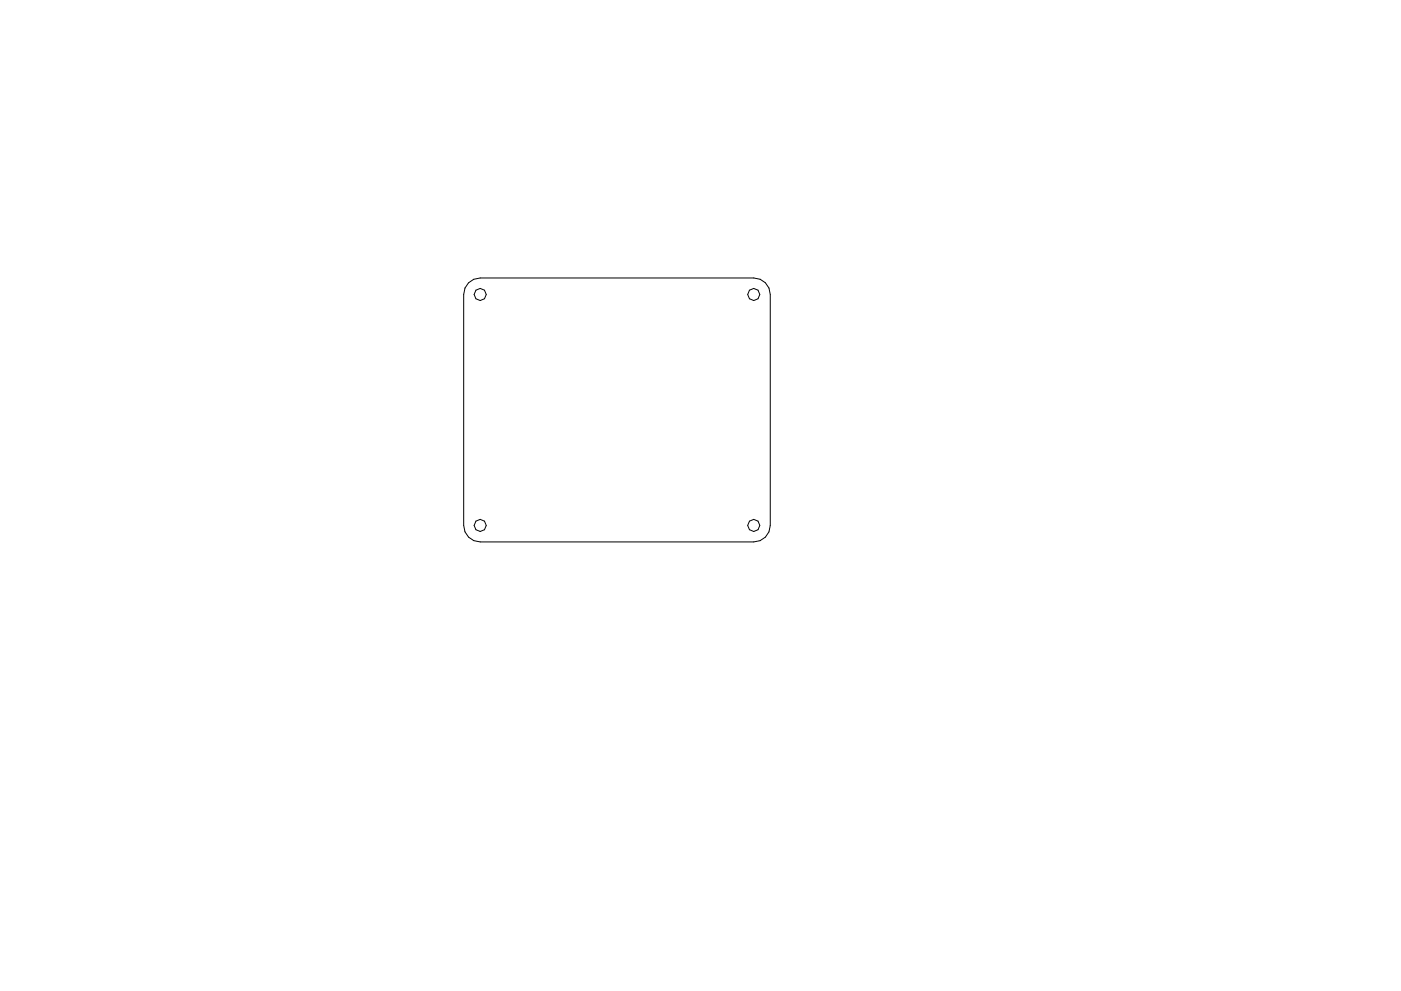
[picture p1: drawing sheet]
<svg xmlns="http://www.w3.org/2000/svg" width="297mm" height="210mm" viewBox="0 0 297 210" stroke-linecap="round" stroke-linejoin="round" font-family="sans-serif">
<g fill="none" stroke="#000" stroke-width=".21">
<path d="M99.3 60l1.1-.7 1.4-.3h58a3.5 3.5 0 0 1 3.5 3.5v49a3.5 3.5 0 0 1-3.5 3.5h-58a3.5 3.5 0 0 1-3.5-3.5v-49l.3-1.4z"/>
<circle cx="101.8" cy="62.5" r="1.28"/>
<circle cx="159.8" cy="62.5" r="1.28"/>
<circle cx="101.8" cy="111.5" r="1.28"/>
<circle cx="159.8" cy="111.5" r="1.28"/>
</g>
</svg>
